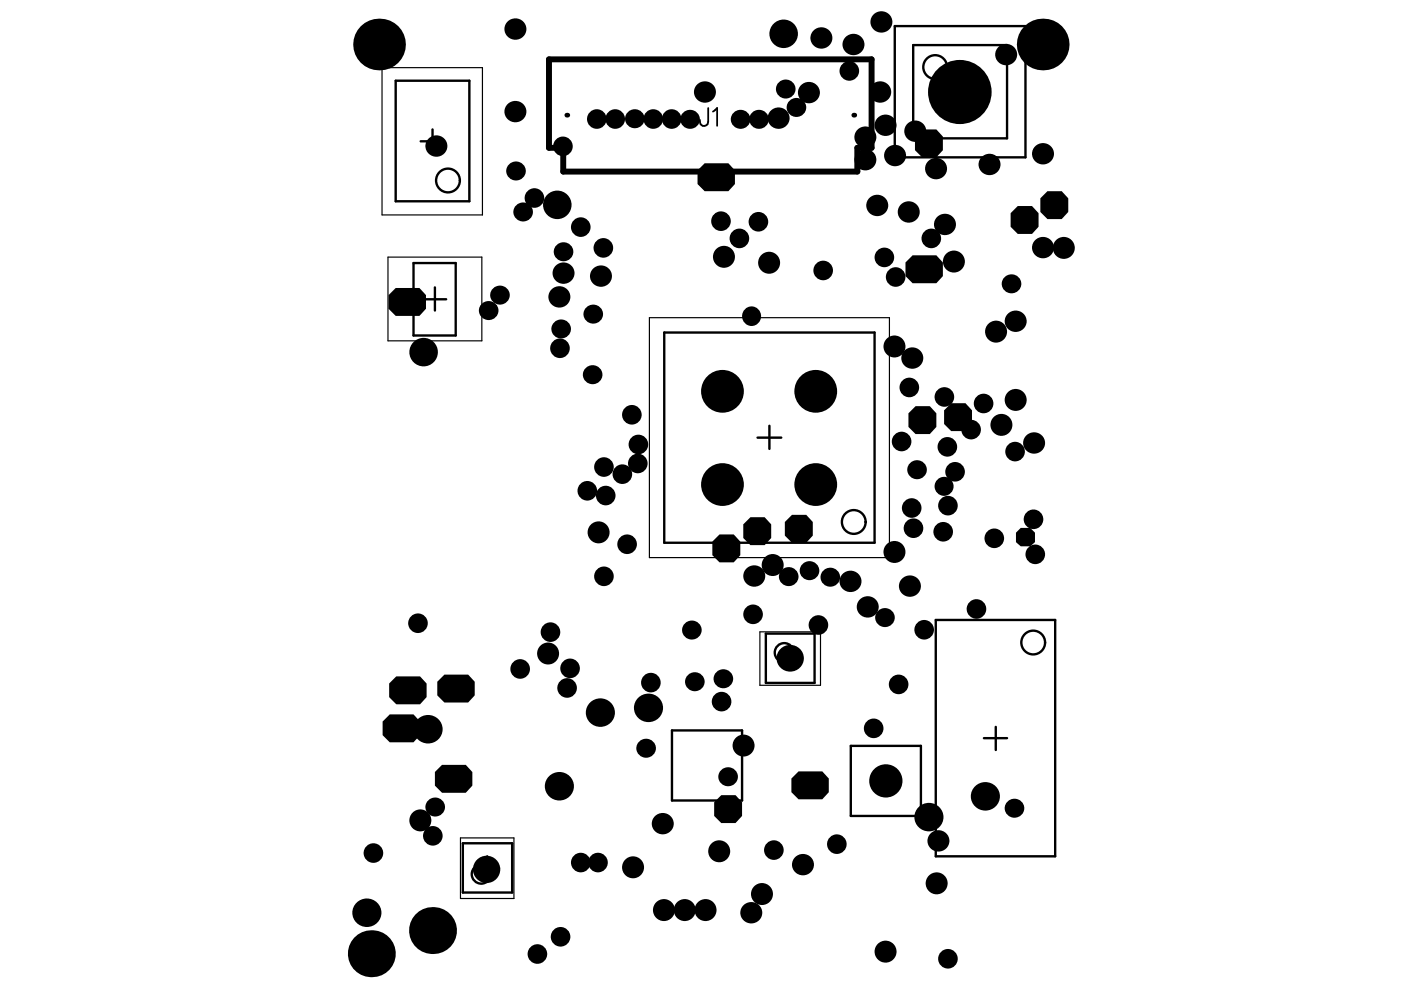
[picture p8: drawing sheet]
<svg xmlns="http://www.w3.org/2000/svg" width="297mm" height="210mm" viewBox="0 0 297 210" stroke-linecap="round" stroke-linejoin="round" font-family="sans-serif">
<g fill="none" stroke="#000" stroke-width=".5">
<path d="M83.9 17.1h15.6v25.6h-15.6zM189.7 5.5h27.7v27.9h-27.7zM193.6 9.6h19.9v19.7h-19.9zM201 19.5h5M203.6 17v4.9M89.2 30h4.9M91.7 27.4v5M87.7 55.8h8.9v15.3h-8.9zM89.7 63.5h4.9M92.2 60.9v4.9M140.8 70.5h44.6v44.6h-44.6zM160.6 92.8h5"/>
<path d="M163.1 90.3v4.9M162.4 134.3h10.3v10.5h-10.3zM165 139.6h5.1M167.5 137.1v4.9M198.4 131.4h25.3v50.2h-25.3zM142.5 154.9h14.8v14.8h-14.8zM180.4 158.1h14.9v14.9h-14.9zM208.6 156.5h4.9M211.1 154.1v4.9M98.1 178.8h10.5v10.4h-10.5zM100.9 184.1h4.9M103.3 181.6v4.9"/>
<circle cx="198.3" cy="14.2" r="2.52"/>
<circle cx="95" cy="38.3" r="2.52"/>
<circle cx="181" cy="110.7" r="2.52"/>
<circle cx="166.3" cy="138.4" r="2.02"/>
<circle cx="219.1" cy="136.2" r="2.52"/>
<circle cx="102" cy="185.3" r="2.02"/>
</g>
<path d="M81 14.3h21.3v31.3h-21.3zM82.3 54.5h19.9v17.8h-19.9zM137.7 67.4h50.9v50.8h-50.9zM161.1 134h12.9v11.3h-12.9zM97.6 177.7h11.4v12.8h-11.4z" fill="none" stroke="#000" stroke-width=".25"/>
<path d="M116.4 12.6h68.4v18.7h-3v5.1h-62.4v-5.1h-3z" fill="none" stroke="#000" stroke-width="1.3"/>
<path d="M150.2 22.9v2.9a.88 .88 0 0 1-.9 .9 .88 .88 0 0 1-.9-.9v-.4M151.2 23.7l.8-.8v3.8" fill="none" stroke="#000" stroke-width=".38"/>
<g fill="#000">
<circle cx="80.4" cy="9.4" r="5.5"/>
<circle cx="109.3" cy="6.2" r="2.3"/>
<circle cx="149.5" cy="19.5" r="2.3"/>
<circle cx="166.2" cy="7.2" r="3"/>
<circle cx="166.6" cy="18.9" r="2.05"/>
<circle cx="171.5" cy="19.6" r="2.3"/>
<circle cx="174.2" cy="8" r="2.3"/>
<circle cx="180.1" cy="15" r="2.08"/>
<circle cx="181" cy="9.4" r="2.3"/>
<circle cx="186.7" cy="19.5" r="2.3"/>
<circle cx="186.9" cy="4.6" r="2.3"/>
<circle cx="203.5" cy="19.5" r="6.8"/>
<circle cx="213.4" cy="11.6" r="2.3"/>
<circle cx="221.1" cy="9.4" r="5.5"/>
<circle cx="92.6" cy="31" r="2.3"/>
<circle cx="109.3" cy="23.7" r="2.3"/>
<circle cx="109.4" cy="36.3" r="2.05"/>
<circle cx="119.4" cy="31" r="2.08"/>
<circle cx="120.2" cy="24.4" r=".5"/>
<circle cx="126.5" cy="25.2" r="2.08"/>
<circle cx="130.4" cy="25.2" r="2.08"/>
<circle cx="134.6" cy="25.2" r="2.05"/>
<circle cx="138.5" cy="25.2" r="2.08"/>
<circle cx="142.4" cy="25.2" r="2.08"/>
<circle cx="146.3" cy="25.3" r="2.05"/>
<circle cx="157.1" cy="25.3" r="2.05"/>
<circle cx="161" cy="25.3" r="2.05"/>
<circle cx="165.1" cy="25" r="2.3"/>
<circle cx="168.9" cy="22.8" r="2.05"/>
<circle cx="181" cy="24.4" r=".5"/>
<circle cx="183.5" cy="33.9" r="2.3"/>
<circle cx="183.5" cy="29.1" r="2.3"/>
<circle cx="187.8" cy="26.6" r="2.3"/>
<circle cx="189.8" cy="33" r="2.3"/>
<circle cx="194.1" cy="27.8" r="2.3"/>
<circle cx="198.5" cy="35.8" r="2.3"/>
<circle cx="209.8" cy="34.9" r="2.3"/>
<circle cx="221.2" cy="32.6" r="2.3"/>
<circle cx="110.9" cy="44.9" r="2.05"/>
<circle cx="113.3" cy="42" r="2.08"/>
<circle cx="118.2" cy="43.4" r="3"/>
<circle cx="119.5" cy="53.4" r="2.05"/>
<circle cx="119.5" cy="57.9" r="2.3"/>
<circle cx="123.1" cy="48.2" r="2.08"/>
<circle cx="127.4" cy="58.5" r="2.3"/>
<circle cx="127.9" cy="52.6" r="2.08"/>
<circle cx="152.9" cy="46.9" r="2.08"/>
<circle cx="153.5" cy="54.4" r="2.33"/>
<circle cx="156.8" cy="50.5" r="2.08"/>
<circle cx="160.8" cy="47" r="2.08"/>
<circle cx="163.1" cy="55.7" r="2.33"/>
<circle cx="174.5" cy="57.3" r="2.08"/>
<circle cx="186" cy="43.6" r="2.3"/>
<circle cx="187.5" cy="54.6" r="2.08"/>
<circle cx="189.9" cy="58.7" r="2.08"/>
<circle cx="192.7" cy="44.9" r="2.3"/>
<circle cx="197.5" cy="50.5" r="2.08"/>
<circle cx="200.4" cy="47.6" r="2.3"/>
<circle cx="202.2" cy="55.5" r="2.33"/>
<circle cx="221.2" cy="52.5" r="2.3"/>
<circle cx="225.5" cy="52.6" r="2.33"/>
<circle cx="89.8" cy="74.7" r="3"/>
<circle cx="103.6" cy="65.8" r="2.05"/>
<circle cx="106" cy="62.6" r="2.05"/>
<circle cx="118.6" cy="62.9" r="2.3"/>
<circle cx="118.7" cy="73.8" r="2.08"/>
<circle cx="119" cy="69.7" r="2.05"/>
<circle cx="125.7" cy="79.4" r="2.05"/>
<circle cx="125.8" cy="66.6" r="2.05"/>
<circle cx="159.3" cy="67" r="2.05"/>
<circle cx="189.6" cy="73.5" r="2.33"/>
<circle cx="193.5" cy="75.9" r="2.3"/>
<circle cx="211.2" cy="70.3" r="2.33"/>
<circle cx="214.5" cy="60.2" r="2.05"/>
<circle cx="215.4" cy="68.1" r="2.3"/>
<circle cx="128" cy="99" r="2.08"/>
<circle cx="134" cy="87.9" r="2.08"/>
<circle cx="135.2" cy="98.3" r="2.08"/>
<circle cx="135.4" cy="94.2" r="2.08"/>
<circle cx="153.2" cy="83" r="4.5"/>
<circle cx="173" cy="83" r="4.5"/>
<circle cx="191.2" cy="93.6" r="2.08"/>
<circle cx="192.8" cy="82.2" r="2.08"/>
<circle cx="194.5" cy="99.6" r="2.05"/>
<circle cx="200.2" cy="84.2" r="2.08"/>
<circle cx="200.9" cy="94.7" r="2.08"/>
<circle cx="205.9" cy="91.1" r="2.08"/>
<circle cx="208.5" cy="85.6" r="2.08"/>
<circle cx="212.3" cy="90.1" r="2.33"/>
<circle cx="215.2" cy="95.7" r="2.08"/>
<circle cx="215.3" cy="84.8" r="2.33"/>
<circle cx="219.3" cy="93.9" r="2.3"/>
<circle cx="124.5" cy="104.1" r="2.08"/>
<circle cx="126.9" cy="112.9" r="2.33"/>
<circle cx="128.4" cy="105.1" r="2.08"/>
<circle cx="132" cy="100.5" r="2.08"/>
<circle cx="133" cy="115.4" r="2.08"/>
<circle cx="153.2" cy="102.7" r="4.5"/>
<circle cx="163.8" cy="119.8" r="2.33"/>
<circle cx="173" cy="102.7" r="4.5"/>
<circle cx="189.6" cy="117" r="2.33"/>
<circle cx="193.3" cy="107.7" r="2.08"/>
<circle cx="193.7" cy="112" r="2.08"/>
<circle cx="200" cy="112.7" r="2.08"/>
<circle cx="200.2" cy="103.1" r="2.02"/>
<circle cx="201" cy="107.2" r="2.08"/>
<circle cx="202.5" cy="100" r="2.08"/>
<circle cx="210.8" cy="114.1" r="2.08"/>
<circle cx="219.1" cy="110.1" r="2.08"/>
<circle cx="219.5" cy="117.5" r="2.08"/>
<circle cx="88.6" cy="132.1" r="2.08"/>
<circle cx="116.2" cy="138.6" r="2.33"/>
<circle cx="116.7" cy="134" r="2.08"/>
<circle cx="128" cy="122.2" r="2.08"/>
<circle cx="146.7" cy="133.6" r="2.05"/>
<circle cx="159.7" cy="130.3" r="2.08"/>
<circle cx="159.9" cy="122.1" r="2.3"/>
<circle cx="167.3" cy="122.3" r="2.05"/>
<circle cx="167.6" cy="139.6" r="2.87"/>
<circle cx="171.7" cy="121" r="2.05"/>
<circle cx="173.5" cy="132.5" r="2.08"/>
<circle cx="176.1" cy="122.4" r="2.05"/>
<circle cx="180.4" cy="123.3" r="2.3"/>
<circle cx="184" cy="128.7" r="2.3"/>
<circle cx="187.7" cy="130.9" r="2.05"/>
<circle cx="193" cy="124.3" r="2.3"/>
<circle cx="195.9" cy="133.5" r="2.08"/>
<circle cx="207" cy="129.1" r="2.08"/>
<circle cx="90.8" cy="154.6" r="3.1"/>
<circle cx="110.3" cy="141.8" r="2.08"/>
<circle cx="120.2" cy="145.9" r="2.08"/>
<circle cx="120.9" cy="141.7" r="2.08"/>
<circle cx="127.3" cy="151.1" r="3.1"/>
<circle cx="137" cy="158.6" r="2.05"/>
<circle cx="137.5" cy="150.1" r="3.1"/>
<circle cx="138" cy="144.7" r="2.08"/>
<circle cx="147.4" cy="144.5" r="2.05"/>
<circle cx="153" cy="148.8" r="2.08"/>
<circle cx="153.4" cy="143.9" r="2.05"/>
<circle cx="157.6" cy="158.1" r="2.33"/>
<circle cx="185.2" cy="154.4" r="2.08"/>
<circle cx="190.5" cy="145.1" r="2.08"/>
<circle cx="89.1" cy="173.9" r="2.33"/>
<circle cx="91.8" cy="177.2" r="2.08"/>
<circle cx="92.3" cy="171.1" r="2.05"/>
<circle cx="118.6" cy="166.7" r="3.1"/>
<circle cx="140.5" cy="174.6" r="2.3"/>
<circle cx="154.4" cy="164.7" r="2.05"/>
<circle cx="177.4" cy="179" r="2.08"/>
<circle cx="187.8" cy="165.6" r="3.5"/>
<circle cx="197" cy="173.2" r="3.1"/>
<circle cx="199" cy="178.3" r="2.3"/>
<circle cx="208.9" cy="168.8" r="3.1"/>
<circle cx="215.1" cy="171.4" r="2.05"/>
<circle cx="77.8" cy="193.5" r="3.1"/>
<circle cx="79.2" cy="180.9" r="2.08"/>
<circle cx="91.7" cy="197.3" r="5"/>
<circle cx="103.2" cy="184.3" r="2.9"/>
<circle cx="118.9" cy="198.6" r="2.08"/>
<circle cx="123.1" cy="182.9" r="2.08"/>
<circle cx="126.8" cy="182.9" r="2.08"/>
<circle cx="134.2" cy="183.9" r="2.33"/>
<circle cx="140.8" cy="193" r="2.33"/>
<circle cx="145.2" cy="193" r="2.33"/>
<circle cx="149.6" cy="193" r="2.33"/>
<circle cx="152.5" cy="180.5" r="2.33"/>
<circle cx="159.3" cy="193.5" r="2.3"/>
<circle cx="161.6" cy="189.6" r="2.33"/>
<circle cx="164.1" cy="180.2" r="2.08"/>
<circle cx="170.3" cy="183.3" r="2.3"/>
<circle cx="198.6" cy="187.3" r="2.33"/>
<circle cx="78.7" cy="202.2" r="5"/>
<circle cx="113.9" cy="202.3" r="2.08"/>
<circle cx="187.8" cy="201.8" r="2.33"/>
<circle cx="201" cy="203.3" r="2.08"/>
</g>
<g fill="#000">
<path d="M147.9 36.1l1.5-1.5h5l1.4 1.5v2.9l-1.4 1.5h-5l-1.5-1.5z" fill-rule="evenodd"/>
<path d="M194 29l1.5-1.6h3l1.4 1.6v2.8l-1.4 1.6h-3l-1.5-1.6z" fill-rule="evenodd"/>
<path d="M192 55.6l1.5-1.5h5l1.4 1.5v2.9l-1.4 1.6h-5l-1.5-1.6z" fill-rule="evenodd"/>
<path d="M214.3 45.2l1.5-1.5h3l1.4 1.5v2.9l-1.4 1.5h-3l-1.5-1.5z" fill-rule="evenodd"/>
<path d="M220.6 42l1.5-1.5h3l1.4 1.5v2.9l-1.4 1.6h-3l-1.5-1.6z" fill-rule="evenodd"/>
<path d="M82.4 62.6l1.5-1.5h5l1.4 1.5v2.9l-1.4 1.5h-5l-1.5-1.5z" fill-rule="evenodd"/>
<path d="M192.6 87.6l1.5-1.5h3l1.4 1.5v2.9l-1.4 1.5h-3l-1.5-1.5z" fill-rule="evenodd"/>
<path d="M200.2 87l1.5-1.5h3l1.4 1.5v2.9l-1.4 1.5h-3l-1.5-1.5z" fill-rule="evenodd"/>
<path d="M151 114.8l1.5-1.5h3.1l1.4 1.5v2.9l-1.4 1.5h-3.1l-1.5-1.5z" fill-rule="evenodd"/>
<path d="M157.6 111.2l1.5-1.5h3l1.4 1.5v2.9l-1.4 1.5h-3l-1.5-1.5z" fill-rule="evenodd"/>
<path d="M166.4 110.7l1.5-1.5h3l1.4 1.5v2.9l-1.4 1.5h-3l-1.5-1.5z" fill-rule="evenodd"/>
<path d="M215.4 112.9l1-1h2l1 1v2.1l-1 .8h-2l-1-.8z" fill-rule="evenodd"/>
<path d="M81.1 153l1.5-1.5h5.1l1.4 1.5v2.9l-1.4 1.5h-5.1l-1.5-1.5z" fill-rule="evenodd"/>
<path d="M82.5 144.9l1.5-1.5h5.1l1.3 1.5v2.9l-1.3 1.5h-5.1l-1.5-1.5z" fill-rule="evenodd"/>
<path d="M92.7 144.5l1.5-1.5h5.1l1.3 1.5v2.9l-1.3 1.5h-5.1l-1.5-1.5z" fill-rule="evenodd"/>
<path d="M92.2 163.7l1.5-1.5h5.1l1.3 1.5v2.9l-1.3 1.5h-5.1l-1.5-1.5z" fill-rule="evenodd"/>
<path d="M151.4 170.1l1.5-1.5h3l1.4 1.5v2.9l-1.4 1.5h-3l-1.5-1.5z" fill-rule="evenodd"/>
<path d="M167.8 165.1l1.5-1.5h5l1.4 1.5v2.9l-1.4 1.5h-5l-1.5-1.5z" fill-rule="evenodd"/>
</g>
</svg>
